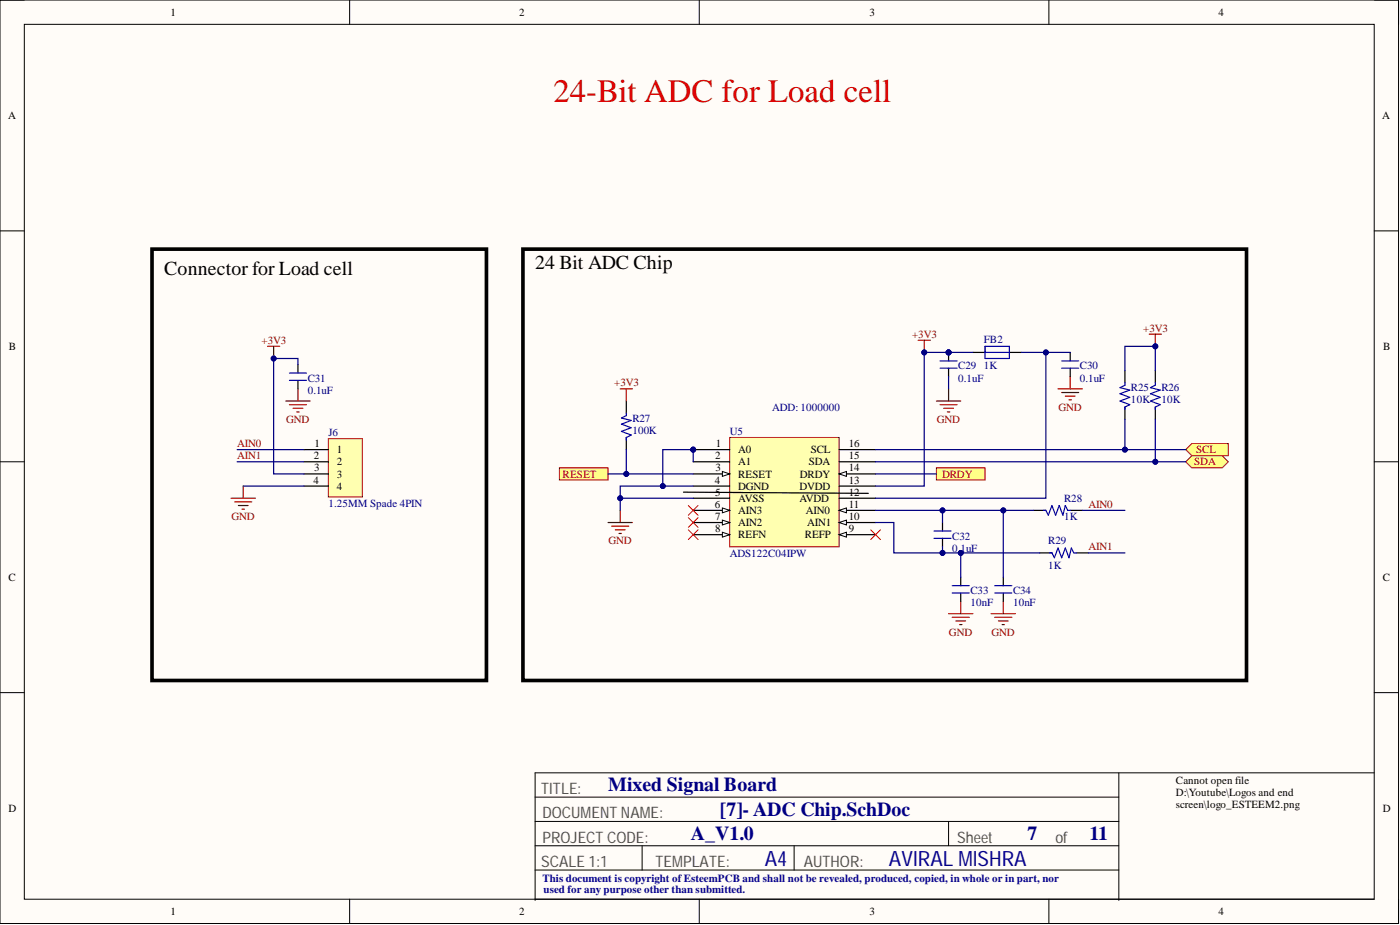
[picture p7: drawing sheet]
<svg xmlns="http://www.w3.org/2000/svg" width="292mm" height="193mm" viewBox="0 0 292 193" stroke-linecap="round" stroke-linejoin="round" font-family="sans-serif">
<defs><g id="words">
<text font-size="6.8" fill="#f00" x="115.4" y="21.3">24-Bit ADC for Load cell</text>
<g font-size="4.4" fill="#0c0087">
<text x="159.6" y="180.6">A4</text>
<text x="185.5" y="180.6">AVIRAL MISHRA</text>
</g>
<g font-size="4.1">
<text x="34.3" y="57.4">Connector for Load cell</text>
<text x="111.6" y="56.1">24 Bit ADC Chip</text>
</g>
<g font-size="4.1" fill="#000080">
<text x="126.9" y="165.1">Mixed Signal Board</text>
<text x="150.2" y="170.2">[7]- ADC Chip.SchDoc</text>
<text x="144.1" y="175.3">A_V1.0</text>
<text x="214.4" y="175.3">7</text>
<text x="227.3" y="175.3">11</text>
</g>
<g font-size="3.3" fill="#505050">
<text x="112.9" y="165.6">TITLE:</text>
<text x="113.2" y="170.7">DOCUMENT NAME:</text>
<text x="113.2" y="175.8">PROJECT CODE:</text>
<text x="199.7" y="175.8">Sheet</text>
<text x="220.2" y="175.8">of</text>
<text x="112.9" y="180.8">SCALE 1:1</text>
<text x="136.8" y="180.8">TEMPLATE:</text>
<text x="167.7" y="180.8">AUTHOR:</text>
</g>
<g font-size="2.3">
<text x="35.6" y="3.3">1</text>
<text x="108.3" y="3.3">2</text>
<text x="181.4" y="3.3">3</text>
<text x="254.2" y="3.3">4</text>
<text x="1.7" y="24.8">A</text>
<text x="288.4" y="24.8">A</text>
<text x="1.9" y="73">B</text>
<text x="288.6" y="73">B</text>
<text x="65.5" y="95.8">2</text>
<text x="65.6" y="93.3">1</text>
<text x="70.3" y="94.6">1</text>
<text x="149.2" y="95.8">2</text>
<text x="149.4" y="93.3">1</text>
<text x="154" y="94.6">A0</text>
<text x="169.2" y="94.6">SCL</text>
<text x="177.1" y="95.8">15</text>
<text x="177.1" y="93.3">16</text>
<text x="65.4" y="100.9">4</text>
<text x="65.5" y="98.4">3</text>
<text x="70.3" y="97.1">2</text>
<text x="70.3" y="99.6">3</text>
<text x="149.1" y="100.9">4</text>
<text x="149.3" y="98.4">3</text>
<text x="154" y="97.1">A1</text>
<text x="154" y="99.6">RESET</text>
<text x="166.9" y="99.6">DRDY</text>
<text x="168.7" y="97.1">SDA</text>
<text x="177.1" y="100.9">13</text>
<text x="177.1" y="98.4">14</text>
<text x="70.3" y="102.2">4</text>
<text x="149.1" y="106">6</text>
<text x="149.2" y="103.4">5</text>
<text x="154" y="102.2">DGND</text>
<text x="154" y="104.7">AVSS</text>
<text x="154" y="107.2">AIN3</text>
<text x="166.8" y="104.7">AVDD</text>
<text x="166.8" y="102.2">DVDD</text>
<text x="168.1" y="107.2">AIN0</text>
<text x="177.1" y="106">11</text>
<text x="177.1" y="103.4">12</text>
<text x="149.2" y="108.5">7</text>
<text x="149.2" y="111">8</text>
<text x="154" y="109.8">AIN2</text>
<text x="154" y="112.3">REFN</text>
<text x="167.9" y="112.3">REFP</text>
<text x="168.4" y="109.8">AIN1</text>
<text x="177.1" y="111">9</text>
<text x="177.1" y="108.5">10</text>
<text x="1.8" y="121.2">C</text>
<text x="288.5" y="121.2">C</text>
<text x="245.4" y="163.5">Cannot open file</text>
<text x="245.4" y="166">D:\Youtube\Logos and end</text>
<text x="1.8" y="169.3">D</text>
<text x="245.4" y="168.6">screen\logo_ESTEEM2.png</text>
<text x="288.5" y="169.3">D</text>
<text x="35.6" y="190.9">1</text>
<text x="108.3" y="190.9">2</text>
<text x="181.4" y="190.9">3</text>
<text x="254.2" y="190.9">4</text>
</g>
<g font-size="2.3" fill="#800000">
<text x="54.6" y="71.7">+3V3</text>
<text x="190.3" y="70.5">+3V3</text>
<text x="238.5" y="69.2">+3V3</text>
<text x="128.1" y="80.6">+3V3</text>
<text x="59.7" y="88.2">GND</text>
<text x="195.5" y="88.2">GND</text>
<text x="220.8" y="85.7">GND</text>
<text x="49.5" y="93.3">AIN0</text>
<text x="49.5" y="95.8">AIN1</text>
<text x="249.6" y="94.6">SCL</text>
<text x="117.4" y="99.6">RESET</text>
<text x="196.6" y="99.6">DRDY</text>
<text x="249.2" y="97.1">SDA</text>
<text x="227.1" y="106">AIN0</text>
<text x="48.3" y="108.5">GND</text>
<text x="127" y="113.6">GND</text>
<text x="227.1" y="114.8">AIN1</text>
<text x="198" y="132.6">GND</text>
<text x="206.9" y="132.6">GND</text>
</g>
<g font-size="2.3" fill="#000080">
<text x="205.3" y="71.5">FB2</text>
<text x="199.9" y="77.1">C29</text>
<text x="205.3" y="77.1">1K</text>
<text x="225.3" y="77.1">C30</text>
<text x="64.2" y="79.6">C31</text>
<text x="64.2" y="82.1">0.1uF</text>
<text x="199.9" y="79.6">0.1uF</text>
<text x="225.3" y="79.6">0.1uF</text>
<text x="236" y="81.6">R25</text>
<text x="242.3" y="81.6">R26</text>
<text x="131.9" y="88">R27</text>
<text x="161.1" y="85.7">ADD: 1000000</text>
<text x="236" y="84.2">10K</text>
<text x="242.3" y="84.2">10K</text>
<text x="68.5" y="91">J6</text>
<text x="131.9" y="90.5">100K</text>
<text x="152.2" y="90.8">U5</text>
<text x="68.5" y="105.7">1.25MM Spade 4PIN</text>
<text x="222" y="104.7">R28</text>
<text x="198.7" y="112.6">C32</text>
<text x="218.7" y="113.6">R29</text>
<text x="222" y="108.5">1K</text>
<text x="152.2" y="116.1">ADS122C04IPW</text>
<text x="198.7" y="115.1">0.1uF</text>
<text x="218.7" y="118.6">1K</text>
<text x="202.5" y="124">C33</text>
<text x="211.4" y="124">C34</text>
<text x="202.5" y="126.5">10nF</text>
<text x="211.4" y="126.5">10nF</text>
</g>
<g font-size="2.3" fill="#0c0087">
<text x="113.2" y="184">This document is copyright ofEsteemPCB and shall not be revealed, produced, copied, in whole or in part, nor</text>
<text x="113.4" y="186.3">used for any purpose other than submitted.</text>
</g>
</g></defs>
<path d="M0 0h291.8v192.7h-291.8z" fill-rule="evenodd" fill="#fffcf8"/>
<path d="M0 0h291.8v192.7h-291.8z" fill="none" stroke="#000" stroke-width=".21"/>
<path d="M5.1 5.1h281.6v182.5h-281.6z" fill-rule="evenodd" fill="#fffcf8"/>
<g fill="none" stroke="#000" stroke-width=".21">
<path d="M0 0h5.1M5.1 5.1h281.6v182.5h-281.6zM72.9 0v5.1M145.9 0v5.1M218.8 0v5.1M286.7 0h5.1v5.1M0 48.2h5.1M286.7 48.2h5.1M0 96.3h5.1M286.7 96.3h5.1M0 144.5h5.1M286.7 144.5h5.1"/>
<path d="M111.6 176.4h121.8M111.6 166.3h121.8M111.6 171.4h121.8M134 176.4v5.1M165.7 176.4v5.1M197.9 171.4v5M233.4 161.2v26.6M286.7 161.2h-175.1v26.6M72.9 187.6v5.1M111.6 187.6h175.1M111.6 181.5h121.8M145.9 187.6v5.1"/>
<path d="M218.8 187.6v5.1M291.8 187.6v5.1"/>
</g>
<circle cx="144.6" cy="93.8" r=".51" fill="#000080"/>
<circle cx="144.6" cy="93.8" r=".51" fill="none" stroke="#000080" stroke-width=".21"/>
<path d="M152.2 91.3h22.9v22.8h-22.9z" fill-rule="evenodd" fill="#ffffb0"/>
<path d="M152.2 91.3h22.9v22.8h-22.9z" fill="none" stroke="#800000" stroke-width=".21"/>
<path d="M144.6 93.8h7.6" fill="none" stroke="#000" stroke-width=".25"/>
<circle cx="144.6" cy="93.8" r=".51" fill="#000080"/>
<circle cx="144.6" cy="93.8" r=".51" fill="none" stroke="#000080" stroke-width=".21"/>
<path d="M144.6 96.3h7.6M144.6 98.9h7.6" fill="none" stroke="#000" stroke-width=".25"/>
<path d="M150.7 98.4l1.5 .5-1.5 .5z" fill="#f8fcff"/>
<path d="M150.7 98.4l1.5 .5-1.5 .5z" fill="none" stroke="#000" stroke-width=".21"/>
<path d="M144.6 101.4h7.6M144.6 103.9h7.6M144.6 106.5h7.6" fill="none" stroke="#000" stroke-width=".25"/>
<path d="M150.7 106l1.5 .5-1.5 .5z" fill="#f8fcff"/>
<path d="M150.7 106l1.5 .5-1.5 .5z" fill="none" stroke="#000" stroke-width=".21"/>
<path d="M144.6 109h7.6" fill="none" stroke="#000" stroke-width=".25"/>
<path d="M150.7 108.5l1.5 .5-1.5 .5z" fill="#f8fcff"/>
<path d="M150.7 108.5l1.5 .5-1.5 .5z" fill="none" stroke="#000" stroke-width=".21"/>
<path d="M144.6 111.5h7.6" fill="none" stroke="#000" stroke-width=".25"/>
<path d="M150.7 111l1.5 .5-1.5 .5z" fill="#f8fcff"/>
<path d="M150.7 111l1.5 .5-1.5 .5z" fill="none" stroke="#000" stroke-width=".21"/>
<path d="M175.1 111.5h7.6" fill="none" stroke="#000" stroke-width=".25"/>
<path d="M175.1 111.5l1.5-.5v1z" fill="#f8fcff"/>
<path d="M175.1 111.5l1.5-.5v1z" fill="none" stroke="#000" stroke-width=".21"/>
<path d="M175.1 109h7.6" fill="none" stroke="#000" stroke-width=".25"/>
<path d="M175.1 109l1.5-.5v1z" fill="#f8fcff"/>
<path d="M175.1 109l1.5-.5v1z" fill="none" stroke="#000" stroke-width=".21"/>
<path d="M175.1 106.5h7.6" fill="none" stroke="#000" stroke-width=".25"/>
<path d="M175.1 106.5l1.5-.5v1z" fill="#f8fcff"/>
<path d="M175.1 106.5l1.5-.5v1z" fill="none" stroke="#000" stroke-width=".21"/>
<path d="M175.1 98.9h7.6M175.1 103.9h7.6M175.1 101.4h7.6" fill="none" stroke="#000" stroke-width=".25"/>
<path d="M175.1 98.9l1.5-.5v1z" fill="#f8fcff"/>
<path d="M175.1 98.9l1.5-.5v1z" fill="none" stroke="#000" stroke-width=".21"/>
<path d="M175.1 96.3h7.6M175.1 93.8h7.6" fill="none" stroke="#000" stroke-width=".25"/>
<path d="M191.6 71h2.5M192.8 71v2.5" fill="none" stroke="#800000" stroke-width=".25"/>
<circle cx="192.8" cy="73.5" r=".51" fill="#000080"/>
<circle cx="192.8" cy="73.5" r=".51" fill="none" stroke="#000080" stroke-width=".21"/>
<circle cx="197.9" cy="73.5" r=".51" fill="#000080"/>
<circle cx="197.9" cy="73.5" r=".51" fill="none" stroke="#000080" stroke-width=".21"/>
<path d="M197.9 73.5v1.8M197.9 76.8v1.8" fill="none" stroke="#000" stroke-width=".25"/>
<circle cx="197.9" cy="73.5" r=".51" fill="#000080"/>
<circle cx="197.9" cy="73.5" r=".51" fill="none" stroke="#000080" stroke-width=".21"/>
<path d="M196.1 76.8h3.6M196.1 75.3h3.6M205.5 72.3h5.1v2.5h-5.1zM205.5 73.5h5.1M221.5 76.8h3.6M221.5 75.3h3.6" fill="none" stroke="#00f" stroke-width=".25"/>
<g fill="none" stroke="#800000" stroke-width=".25">
<path d="M223.3 78.6v2.5M195.4 83.7h5.1M196.1 84.4h3.6M196.9 85.2h2M197.7 85.9h.5M197.9 81.1v2.6M220.7 81.1h5.1M221.5 81.9h3.6M222.3 82.6h2M223 83.4h.5M126.9 109h5M127.6 109.8h3.6"/>
<path d="M128.4 110.5h2M129.2 111.3h.5M129.4 106.5v2.5"/>
</g>
<path d="M203 73.5h2.5M210.6 73.5h2.5M223.3 73.5v1.8M223.3 76.8v1.8" fill="none" stroke="#000" stroke-width=".25"/>
<path d="M116.7 97.6h10.2v2.5h-10.2z" fill-rule="evenodd" fill="#ffff80"/>
<path d="M116.7 97.6h10.2v2.5h-10.2z" fill="none" stroke="#800000" stroke-width=".21"/>
<path d="M130.7 83.7v2.5M130.7 91.3v2.5" fill="none" stroke="#000" stroke-width=".25"/>
<path d="M130.7 86.2v.5l-1 .5 2 .5-2 .8 2 .7-2 .8 2 .8-1 .5v.5" fill="none" stroke="#00f" stroke-width=".25"/>
<path d="M129.4 81.1h2.5M130.7 81.1v2.6" fill="none" stroke="#800000" stroke-width=".25"/>
<path d="M247.4 93.8l1.3-1.3h7.6v2.6h-7.6z" fill-rule="evenodd" fill="#ffff80"/>
<path d="M247.4 93.8l1.3-1.3h7.6v2.6h-7.6z" fill="none" stroke="#800000" stroke-width=".21"/>
<path d="M247.4 96.3l1.3-1.2h6.3l1.3 1.2-1.3 1.3h-6.3z" fill-rule="evenodd" fill="#ffff80"/>
<path d="M247.4 96.3l1.3-1.2h6.3l1.3 1.2-1.3 1.3h-6.3z" fill="none" stroke="#800000" stroke-width=".21"/>
<path d="M234.7 77.3v2.6M241 77.3v2.6M234.7 84.9v2.6M241 84.9v2.6" fill="none" stroke="#000" stroke-width=".25"/>
<path d="M234.7 79.9v.5l-1 .5 2 .5-2 .7 2 .8-2 .8 2 .7-1 .5v.5M241 79.9v.5l-1 .5 2.1 .5-2.1 .7 2.1 .8-2.1 .8 2.1 .7-1.1 .5v.5" fill="none" stroke="#00f" stroke-width=".25"/>
<path d="M239.8 69.7h2.5M241 69.7v2.6" fill="none" stroke="#800000" stroke-width=".25"/>
<circle cx="241" cy="72.3" r=".51" fill="#000080"/>
<circle cx="241" cy="72.3" r=".51" fill="none" stroke="#000080" stroke-width=".21"/>
<path d="M195.4 97.6h10.1v2.5h-10.1z" fill-rule="evenodd" fill="#ffff80"/>
<path d="M195.4 97.6h10.1v2.5h-10.1z" fill="none" stroke="#800000" stroke-width=".21"/>
<path d="M143.6 110.5l2 2.1M143.6 105.5l2 2M143.6 108l2 2M145.6 110.5l-2 2.1M145.6 105.5l-2 2M145.6 108l-2 2M181.7 110.5l2 2.1M183.7 110.5l-2 2.1" fill="none" stroke="#f00" stroke-width=".21"/>
<path d="M196.6 109v1.8M196.6 112.3v1.8M215.7 106.5h2.5M216.9 115.3h2.6M223.3 106.5h2.5M224.6 115.3h2.5M200.5 120.4v1.8M200.5 123.7v1.8M209.3 120.4v1.8M209.3 123.7v1.8" fill="none" stroke="#000" stroke-width=".25"/>
<path d="M194.9 112.3h3.5M194.9 110.8h3.5M217.7 106.5h.5l.5 1 .8-2 .7 2 .8-2 .8 2 .5-2 .5 1h.5M219 115.3h.5l.5 1.1 .7-2.1 .8 2.1 .8-2.1 .7 2.1 .5-2.1 .5 1h.6M198.7 123.7h3.5M198.7 122.2h3.5M207.6 123.7h3.5M207.6 122.2h3.5" fill="none" stroke="#00f" stroke-width=".25"/>
<path d="M197.9 128h5.1M198.7 128.8h3.5M199.4 129.5h2.1M200.2 130.3h.5M200.5 125.5v2.5M206.8 128h5.1M207.6 128.8h3.5M208.3 129.5h2M209.1 130.3h.5M209.3 125.5v2.5" fill="none" stroke="#800000" stroke-width=".25"/>
<path d="M68.5 91.5h7.1v12.2h-7.1z" fill-rule="evenodd" fill="#ffffb0"/>
<path d="M68.5 91.5h7.1v12.2h-7.1z" fill="none" stroke="#800000" stroke-width=".21"/>
<path d="M63.4 93.8h5.1M63.4 96.3h5.1M63.4 98.9h5.1M63.4 101.4h5.1" fill="none" stroke="#000" stroke-width=".25"/>
<path d="M55.8 72.3h2.6M57.1 72.3v2.5" fill="none" stroke="#800000" stroke-width=".25"/>
<circle cx="57.1" cy="74.8" r=".51" fill="#000080"/>
<circle cx="57.1" cy="74.8" r=".51" fill="none" stroke="#000080" stroke-width=".21"/>
<path d="M62.2 76.1v1.7M62.2 79.3v1.8" fill="none" stroke="#000" stroke-width=".25"/>
<path d="M60.4 79.3h3.5M60.4 77.8h3.5" fill="none" stroke="#00f" stroke-width=".25"/>
<path d="M59.6 83.7h5.1M60.4 84.4h3.5M61.2 85.2h2M61.9 85.9h.5M62.2 81.1v2.6M48.2 103.9h5.1M49 104.7h3.5M49.7 105.5h2.1M50.5 106.2h.5M50.7 101.4v2.5" fill="none" stroke="#800000" stroke-width=".25"/>
<path d="M31.7 52h69.8v90h-69.8zM109.1 52h151v90h-151z" fill="none" stroke="#000" stroke-width=".76"/>
<path d="M126.9 98.9h17.7M50.7 101.4h12.7" fill="none" stroke="#000080" stroke-width=".25"/>
<circle cx="130.7" cy="98.9" r=".51" fill="#000080"/>
<circle cx="130.7" cy="98.9" r=".51" fill="none" stroke="#000080" stroke-width=".21"/>
<path d="M129.4 103.9h15.2" fill="none" stroke="#000080" stroke-width=".25"/>
<circle cx="129.4" cy="103.9" r=".51" fill="#000080"/>
<circle cx="129.4" cy="103.9" r=".51" fill="none" stroke="#000080" stroke-width=".21"/>
<path d="M144.6 101.4h-15.2v5.1" fill="none" stroke="#000080" stroke-width=".25"/>
<circle cx="138.3" cy="101.4" r=".51" fill="#000080"/>
<circle cx="138.3" cy="101.4" r=".51" fill="none" stroke="#000080" stroke-width=".21"/>
<circle cx="129.4" cy="103.9" r=".51" fill="#000080"/>
<circle cx="129.4" cy="103.9" r=".51" fill="none" stroke="#000080" stroke-width=".21"/>
<path d="M144.6 96.3v-2.5h-6.3v7.6" fill="none" stroke="#000080" stroke-width=".25"/>
<circle cx="144.6" cy="93.8" r=".51" fill="#000080"/>
<circle cx="144.6" cy="93.8" r=".51" fill="none" stroke="#000080" stroke-width=".21"/>
<circle cx="138.3" cy="101.4" r=".51" fill="#000080"/>
<circle cx="138.3" cy="101.4" r=".51" fill="none" stroke="#000080" stroke-width=".21"/>
<path d="M182.7 109h3.8v6.3h10.1v-1.2" fill="none" stroke="#000080" stroke-width=".25"/>
<circle cx="196.6" cy="115.3" r=".51" fill="#000080"/>
<circle cx="196.6" cy="115.3" r=".51" fill="none" stroke="#000080" stroke-width=".21"/>
<path d="M182.7 106.5h13.9v2.5" fill="none" stroke="#000080" stroke-width=".25"/>
<circle cx="196.6" cy="106.5" r=".51" fill="#000080"/>
<circle cx="196.6" cy="106.5" r=".51" fill="none" stroke="#000080" stroke-width=".21"/>
<path d="M213.1 73.5h5.1v30.4h-35.5" fill="none" stroke="#000080" stroke-width=".25"/>
<circle cx="218.2" cy="73.5" r=".51" fill="#000080"/>
<circle cx="218.2" cy="73.5" r=".51" fill="none" stroke="#000080" stroke-width=".21"/>
<path d="M197.9 73.8v-.3h-5.1v27.9h-10.1" fill="none" stroke="#000080" stroke-width=".25"/>
<circle cx="192.8" cy="73.5" r=".51" fill="#000080"/>
<circle cx="192.8" cy="73.5" r=".51" fill="none" stroke="#000080" stroke-width=".21"/>
<circle cx="197.9" cy="73.5" r=".51" fill="#000080"/>
<circle cx="197.9" cy="73.5" r=".51" fill="none" stroke="#000080" stroke-width=".21"/>
<path d="M182.7 96.3h64.7M182.7 98.9h12.7" fill="none" stroke="#000080" stroke-width=".25"/>
<circle cx="241" cy="96.3" r=".51" fill="#000080"/>
<circle cx="241" cy="96.3" r=".51" fill="none" stroke="#000080" stroke-width=".21"/>
<path d="M182.7 93.8h52" fill="none" stroke="#000080" stroke-width=".25"/>
<circle cx="234.7" cy="93.8" r=".51" fill="#000080"/>
<circle cx="234.7" cy="93.8" r=".51" fill="none" stroke="#000080" stroke-width=".21"/>
<path d="M196.6 115.3h3.9v5.1" fill="none" stroke="#000080" stroke-width=".25"/>
<circle cx="200.5" cy="115.3" r=".51" fill="#000080"/>
<circle cx="200.5" cy="115.3" r=".51" fill="none" stroke="#000080" stroke-width=".21"/>
<circle cx="196.6" cy="115.3" r=".51" fill="#000080"/>
<circle cx="196.6" cy="115.3" r=".51" fill="none" stroke="#000080" stroke-width=".21"/>
<path d="M196.6 106.5h12.7v13.9" fill="none" stroke="#000080" stroke-width=".25"/>
<circle cx="209.3" cy="106.5" r=".51" fill="#000080"/>
<circle cx="209.3" cy="106.5" r=".51" fill="none" stroke="#000080" stroke-width=".21"/>
<circle cx="196.6" cy="106.5" r=".51" fill="#000080"/>
<circle cx="196.6" cy="106.5" r=".51" fill="none" stroke="#000080" stroke-width=".21"/>
<path d="M197.9 73.5h5.1" fill="none" stroke="#000080" stroke-width=".25"/>
<circle cx="197.9" cy="73.5" r=".51" fill="#000080"/>
<circle cx="197.9" cy="73.5" r=".51" fill="none" stroke="#000080" stroke-width=".21"/>
<path d="M200.5 115.3h16.4" fill="none" stroke="#000080" stroke-width=".25"/>
<circle cx="200.5" cy="115.3" r=".51" fill="#000080"/>
<circle cx="200.5" cy="115.3" r=".51" fill="none" stroke="#000080" stroke-width=".21"/>
<path d="M209.3 106.5h6.4" fill="none" stroke="#000080" stroke-width=".25"/>
<circle cx="209.3" cy="106.5" r=".51" fill="#000080"/>
<circle cx="209.3" cy="106.5" r=".51" fill="none" stroke="#000080" stroke-width=".21"/>
<path d="M218.2 73.5h5.1" fill="none" stroke="#000080" stroke-width=".25"/>
<circle cx="218.2" cy="73.5" r=".51" fill="#000080"/>
<circle cx="218.2" cy="73.5" r=".51" fill="none" stroke="#000080" stroke-width=".21"/>
<path d="M49.5 96.3h13.9M49.5 93.8h13.9M234.7 87.5v6.3h12.7M225.8 106.5h8.9M227.1 115.3h7.6" fill="none" stroke="#000080" stroke-width=".25"/>
<circle cx="234.7" cy="93.8" r=".51" fill="#000080"/>
<circle cx="234.7" cy="93.8" r=".51" fill="none" stroke="#000080" stroke-width=".21"/>
<path d="M234.7 77.3v-5h6.3v5" fill="none" stroke="#000080" stroke-width=".25"/>
<circle cx="241" cy="72.3" r=".51" fill="#000080"/>
<circle cx="241" cy="72.3" r=".51" fill="none" stroke="#000080" stroke-width=".21"/>
<path d="M62.2 76.1v-1.3h-5.1v24.1h6.3" fill="none" stroke="#000080" stroke-width=".25"/>
<circle cx="57.1" cy="74.8" r=".51" fill="#000080"/>
<circle cx="57.1" cy="74.8" r=".51" fill="none" stroke="#000080" stroke-width=".21"/>
<path d="M130.7 93.8v5.1" fill="none" stroke="#000080" stroke-width=".25"/>
<circle cx="130.7" cy="98.9" r=".51" fill="#000080"/>
<circle cx="130.7" cy="98.9" r=".51" fill="none" stroke="#000080" stroke-width=".21"/>
<path d="M197.9 78.6v2.5M241 87.5v8.8" fill="none" stroke="#000080" stroke-width=".25"/>
<circle cx="241" cy="96.3" r=".51" fill="#000080"/>
<circle cx="241" cy="96.3" r=".51" fill="none" stroke="#000080" stroke-width=".21"/>
<path d="M142.6 102.7l38.6 .2" fill="none" stroke="#000" stroke-width=".25"/>
<use href="#words"/>
</svg>
